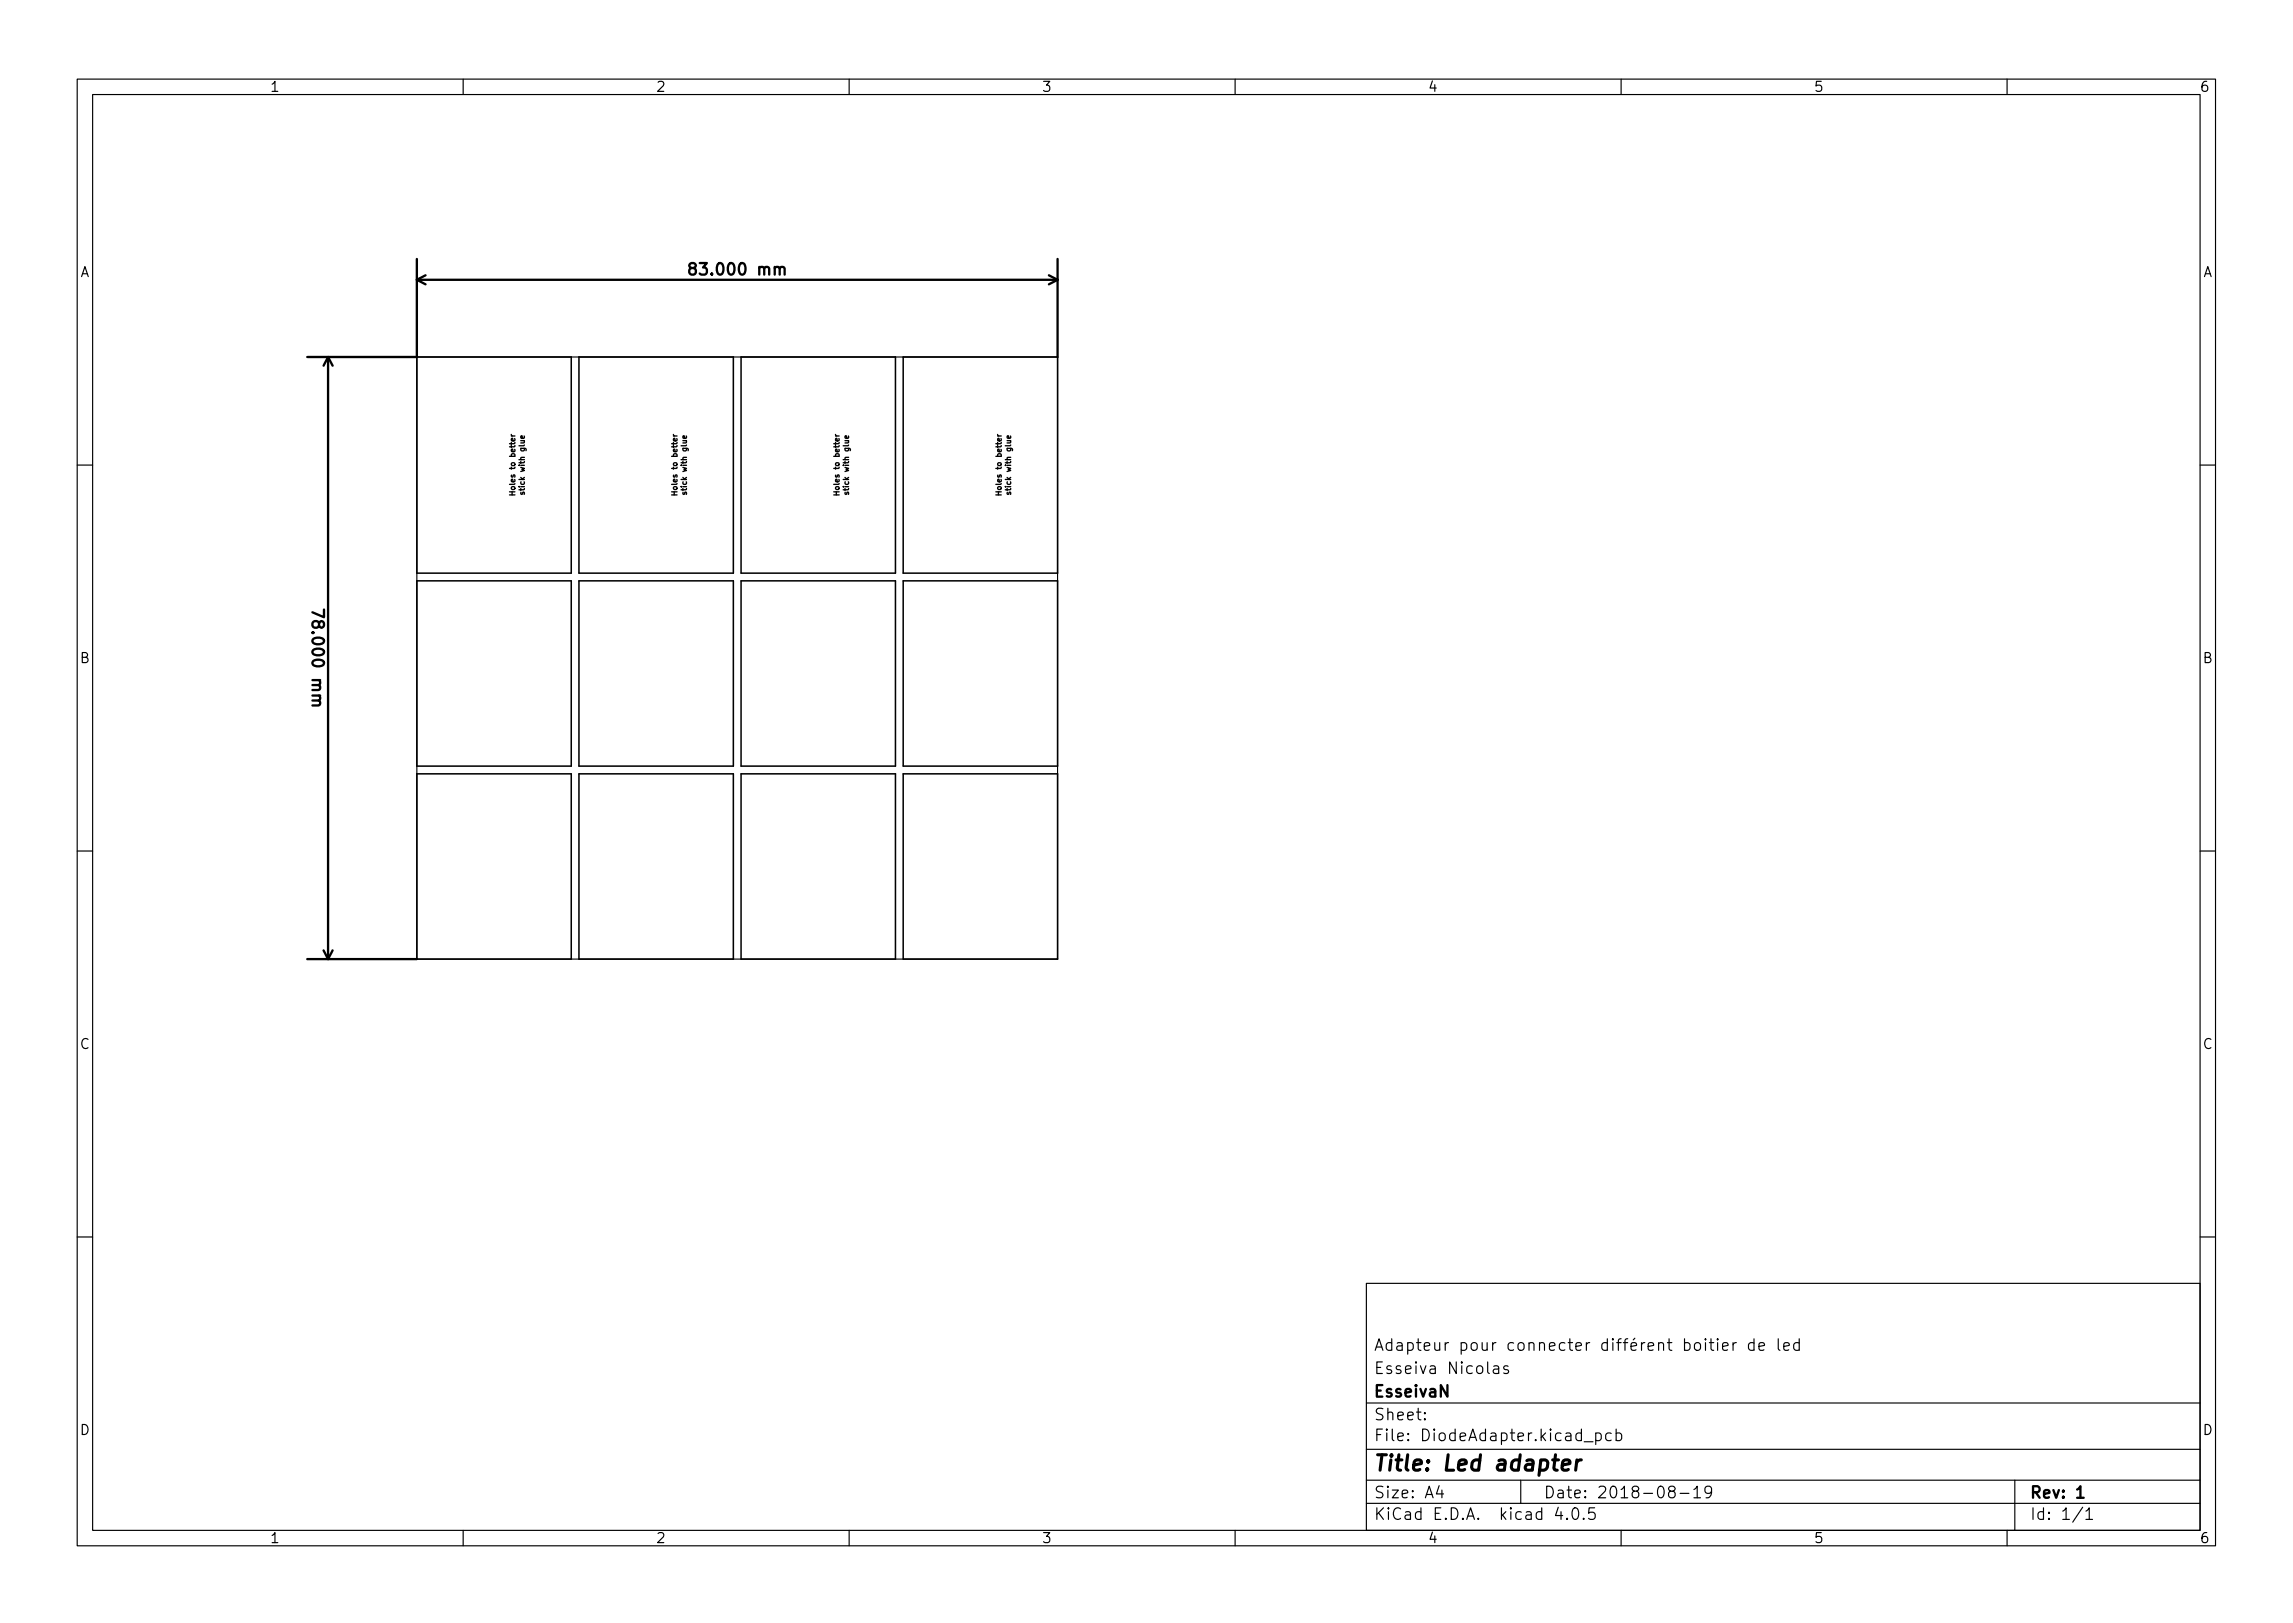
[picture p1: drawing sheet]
<svg xmlns="http://www.w3.org/2000/svg" width="297mm" height="210mm" viewBox="0 0 297 210" stroke-linecap="round" stroke-linejoin="round" font-family="sans-serif">
<defs><g id="words">
<text font-size="2.8" x="178" y="190.6">Title: Led adapter</text>
<g font-size="2.1">
<text x="90.2" y="35.6">83.000 mm</text>
<text x="40.4" y="79.9" transform="rotate(90 40.4 79.9)">78.000 mm</text>
<text x="178" y="178">Esseiva Nicolas</text>
<text x="178" y="175">Adapteur pour connecter différent boitier de led</text>
<text x="178" y="184">Sheet:</text>
<text x="178" y="181">EsseivaN</text>
<text x="178" y="186.7">File: DiodeAdapter.kicad_pcb</text>
<text x="178" y="196.9">KiCad E.D.A. kicad 4.0.5</text>
<text x="178" y="194.1">Size: A4</text>
<text x="200" y="194.1">Date: 2018-08-19</text>
<text x="263" y="194.1">Rev: 1</text>
<text x="263" y="196.9">Id: 1/1</text>
</g>
<g font-size="1.8">
<text x="35" y="11.9">1</text>
<text x="85" y="11.9">2</text>
<text x="135" y="11.9">3</text>
<text x="185" y="11.9">4</text>
<text x="235" y="11.9">5</text>
<text x="285" y="11.9">6</text>
<text x="10.3" y="35.9">A</text>
<text x="285.3" y="35.9">A</text>
<text x="10.3" y="85.9">B</text>
<text x="285.3" y="85.9">B</text>
<text x="10.3" y="135.9">C</text>
<text x="285.3" y="135.9">C</text>
<text x="10.3" y="185.9">D</text>
<text x="285.3" y="185.9">D</text>
<text x="35" y="199.9">1</text>
<text x="85" y="199.9">2</text>
<text x="135" y="199.9">3</text>
<text x="185" y="199.9">4</text>
<text x="235" y="199.9">5</text>
<text x="285" y="199.9">6</text>
</g>
<g font-size="1">
<text x="66.7" y="63.7" transform="rotate(-90 66.7 63.7)">Holes to better</text>
<text x="68" y="63.6" transform="rotate(-90 68 63.6)">stick with glue</text>
<text x="87.7" y="63.7" transform="rotate(-90 87.7 63.7)">Holes to better</text>
<text x="89" y="63.6" transform="rotate(-90 89 63.6)">stick with glue</text>
<text x="108.7" y="63.7" transform="rotate(-90 108.7 63.7)">Holes to better</text>
<text x="110" y="63.6" transform="rotate(-90 110 63.6)">stick with glue</text>
<text x="129.7" y="63.7" transform="rotate(-90 129.7 63.7)">Holes to better</text>
<text x="131" y="63.6" transform="rotate(-90 131 63.6)">stick with glue</text>
</g>
</g></defs>
<g fill="none" stroke="#000" stroke-width=".15">
<path d="M10 10.2h277v190.1h-277zM12 12.2h273v186.1h-273zM60 10.2v2M110 10.2v2M160 10.2v2M210 10.2v2M260 10.2v2M54 46.2h83v78h-83zM10 60.2h2M285 60.2h2M10 110.2h2M285 110.2h2"/>
<path d="M10 160.2h2M177 166.3h108v32h-108zM193.5 177l.1-.1 .5 .1v.9M194.1 177.3l-.5 .1a.29 .29 0 0 0-.2 .2 .29 .29 0 0 0 .2 .3h.5M195.4 177l-.4-.1-.2 .2 .1 .3 .5 .1v.1v.3h-.2h-.4M222.5 173.4l-.1 .1 .1 .1 .1-.1-.1-.1v.2M222.5 173.9v1M223.1 174.4l.8-.1-.1-.3-.4-.1-.3 .2 .1 .8h.2h.4M224.5 173.9v1M224.9 173.9a.38 .38 0 0 0-.4 .3M227.2 174l-.4-.1-.3 .3v.4l.1 .3h.2h.4M227.2 173.4v1.5"/>
<path d="M227.9 174.4l.7-.1-.1-.3-.4-.1-.2 .2v.8h.2h.4M230.4 173.4v1.3l.2 .2M231.1 174.4l.7-.1-.1-.3-.4-.1-.2 .2v.8h.2h.4M233.1 174l-.5-.1-.2 .3v.4l.1 .3h.1h.5M233.1 173.4v1.5M285 160.2h2M60 198.3v2M110 198.3v2M160 198.3v2M177 194.8h108M177 191.8h108M177 187.8h108"/>
<path d="M177 181.8h108M184.6 183.8v.1h-.1l.1-.1v.1M184.6 183v.1h-.1l.1-.1v.1M186.4 192.5l-.3 1h.9M186.8 193v1M197 191.8v3M201.9 195.3l-.4 1h.9M203 196.7l.1 .1h-.1h-.1l.1-.1v.1M203.9 195.4a.36 .36 0 0 1 .5 .2 .77 .77 0 0 1-.4 1.2 1 1 0 0 1-.1-1.4zM205.1 196.7l.1 .1h-.1v-.1v.1M205.2 186.8h1.2M206.6 195.3h-.7l-.1 .7 .2-.1 .5 .1 .1 .2v.5l-.2 .1h-.4l-.2-.1"/>
<path d="M206.7 185.7l.4-.1 .3 .3v.4l-.1 .3h-.2h-.4M206.7 185.6v1.5M208.7 185.7l-.4-.1-.3 .3v.4l.1 .3h.2h.4M209.4 185.7l.4-.1 .3 .3v.4l-.2 .3h-.1h-.4M209.4 185.1v1.5M210 198.3v2M216.4 193.2l-.1-.1a.31 .31 0 0 1-.1-.3 .31 .31 0 0 1 .2-.3l.5 .1a.31 .31 0 0 1 .1 .3 .31 .31 0 0 1-.3 .3h-.4l-.2 .3 .1 .4 .2 .1h.3l.3-.3v-.2l-.3-.3M217.6 193.5h1.2M219.4 193l.5-.5v1.5M219.4 194h.9M221.7 193.2l-.3 .3-.4-.1-.1-.2v-.4l.1-.2 .4-.1 .2 .2a.99 .99 0 0 1-.3 1.3h-.3M260 198.3v2"/>
<path d="M261 191.8v6.5M269.8 195.3l-1.3 1.9M270.2 195.8l.4-.5v1.5M270.2 196.8h.9"/>
</g>
<g fill="none" stroke="#000" stroke-width=".3">
<path d="M54 33.5v12.7h-14.2M54 36.2h83M54 36.2l1.1 .6M55.1 35.7l-1.1 .5M89.6 34.7l-.2-.1a.31 .31 0 0 1-.1-.3 .31 .31 0 0 1 .3-.2h.4a.31 .31 0 0 1 .1 .4 .31 .31 0 0 1-.2 .2h-.3l-.3 .3v.3l.3 .3 .4-.1 .1-.2v-.3l-.2-.3M101 34.8l.2-.2h.4v1M135.9 35.7l1.1 .5M137 33.5v12.7M137 36.2l-1.1 .6M42.5 46.2v78M42.5 46.2l-.6 1.2M42.5 46.2l.6 1.2"/>
<path d="M42 79v1l-1.5-.7M41.3 90.7l.2 .3-.1 .3-.9 .1M39.8 124.2h14.2M41.9 123.1l.6 1.1M43.1 123.1l-.6 1.1M269.1 194h.8"/>
</g>
<path d="M202.4 189.8l1-.2-.1-.4-.5-.1-.4 .3-.1 .8 .1 .2 .2 .1 .6-.1M204.3 189.1l-.2 1.4M204.8 189.1a.59 .59 0 0 0-.6 .4" fill="none" stroke="#000" stroke-width=".4"/>
<path d="M54 46.2h20v28h-20zM75 46.2h20v28h-20zM96 46.2h20v28h-20zM117 46.2h20v28h-20zM54 75.2h20v24h-20zM75 75.2h20v24h-20zM96 75.2h20v24h-20zM117 75.2h20v24h-20zM54 100.2h20v24h-20zM75 100.2h20v24h-20zM96 100.2h20v24h-20zM117 100.2h20v24h-20z" fill="none" stroke="#000" stroke-width=".2"/>
<g fill="none" stroke="#000" stroke-width=".17">
<path d="M66.2 56.3l.2 .2M66.2 56.5h.5M67.9 56.5v.2l-.1 .1-.3-.1v-.2l.1-.1 .1 .4M87.2 56.3l.2 .2M87.2 56.5h.5M88.9 56.5v.2l-.1 .1-.3-.1v-.2l.1-.1 .1 .4M108.2 56.3l.2 .2M108.2 56.5h.5M109.9 56.5v.2l-.1 .1-.3-.1v-.2l.1-.1 .1 .4M129.2 56.3l.2 .2M129.2 56.5h.5M130.9 56.5v.2l-.1 .1-.3-.1v-.2l.1-.1 .1 .4"/>
<path d="M66 64.1h.7M66.3 63.7v.4M67.5 63.8v.1l.1 .1h.1v-.2h.2v.2M87 64.1h.7M87.3 63.7v.4M88.5 63.8v.1l.1 .1h.1v-.2h.2v.2M108 64.1h.7M108.3 63.7v.4M109.5 63.8v.1l.1 .1h.1v-.2h.2v.2M129 64.1h.7M129.3 63.7v.4M130.5 63.8v.1l.1 .1h.1v-.2h.2v.2"/>
</g>
<use href="#words"/>
</svg>
